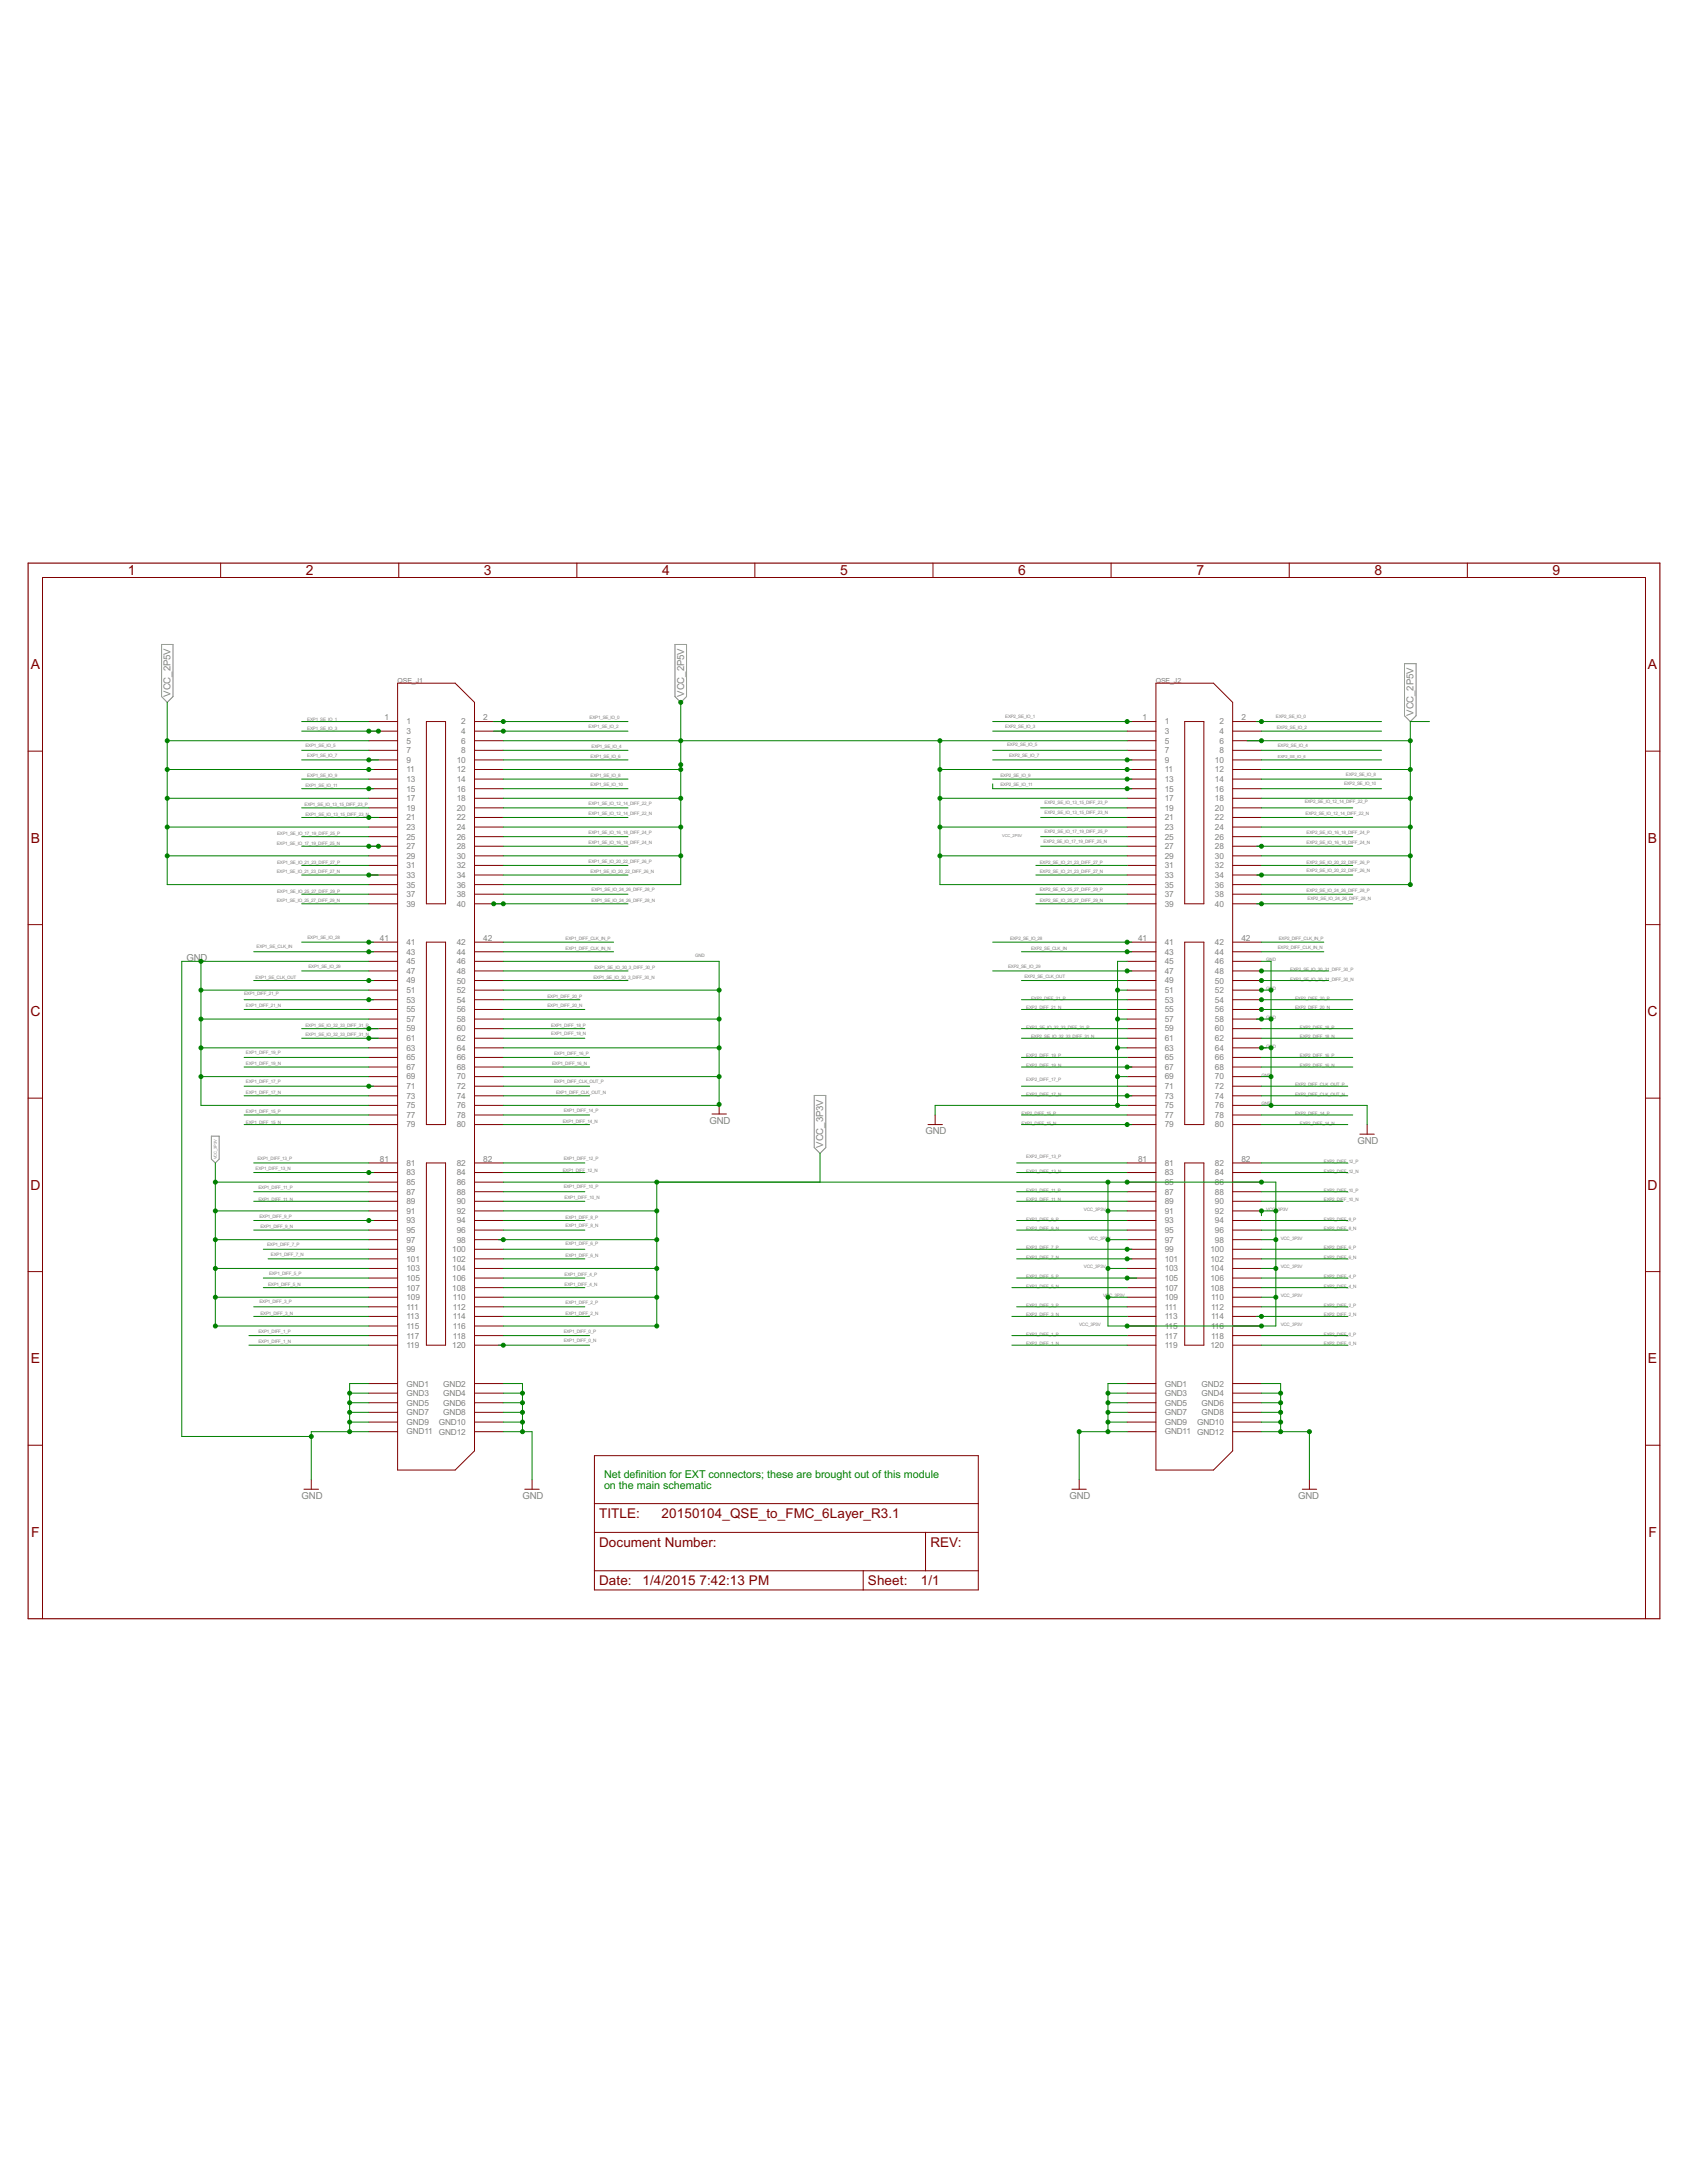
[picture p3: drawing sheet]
<svg xmlns="http://www.w3.org/2000/svg" width="216mm" height="279mm" viewBox="0 0 216 279" stroke-linecap="round" stroke-linejoin="round" font-family="sans-serif">
<defs><g id="words">
<g font-size="2" fill="#800000">
<text x="16.4" y="73.6">1</text>
<text x="39.1" y="73.6">2</text>
<text x="61.9" y="73.6">3</text>
<text x="84.7" y="73.6">4</text>
<text x="107.5" y="73.6">5</text>
<text x="130.3" y="73.6">6</text>
<text x="153.1" y="73.6">7</text>
<text x="175.9" y="73.6">8</text>
<text x="198.7" y="73.6">9</text>
<text x="3.9" y="85.7">A</text>
<text x="210.9" y="85.7">A</text>
<text x="3.9" y="107.9">B</text>
<text x="210.9" y="107.9">B</text>
<text x="3.9" y="130.1">C</text>
<text x="210.9" y="130.1">C</text>
<text x="3.9" y="152.3">D</text>
<text x="210.9" y="152.3">D</text>
<text x="3.9" y="174.5">E</text>
<text x="210.9" y="174.5">E</text>
<text x="4" y="196.7">F</text>
<text x="211" y="196.7">F</text>
</g>
<g font-size="1.9" fill="#800000">
<text x="76.7" y="194.3">TITLE:</text>
<text x="76.7" y="198">Document Number:</text>
<text x="84.7" y="194.3">20150104_QSE_to_FMC_6Layer_R3.1</text>
<text x="119.1" y="198">REV:</text>
<text x="76.7" y="202.9">Date:</text>
<text x="82.2" y="202.9">1/4/2015</text>
<text x="89.5" y="202.9">7:42:13 PM</text>
<text x="111.1" y="202.9">Sheet:</text>
<text x="117.8" y="202.9">1/1</text>
</g>
<g font-size="1.5" fill="#008000">
<text x="77.3" y="189.1">Net definition for EXT connectors; these are brought out of this module</text>
<text x="77.3" y="190.6">on the main schematic</text>
</g>
<g font-size="1.4" fill="#808080">
<text x="21.8" y="89.2" transform="rotate(-90 21.8 89.2)">VCC_2P5V</text>
<text x="87.6" y="89.2" transform="rotate(-90 87.6 89.2)">VCC_2P5V</text>
<text x="180.9" y="91.6" transform="rotate(-90 180.9 91.6)">VCC_2P5V</text>
<text x="23.9" y="123.1">GND</text>
<text x="90.8" y="143.8">GND</text>
<text x="105.4" y="146.9" transform="rotate(-90 105.4 146.9)">VCC_3P3V</text>
<text x="118.4" y="145.2">GND</text>
<text x="173.7" y="146.4">GND</text>
<text x="38.6" y="191.8">GND</text>
<text x="66.9" y="191.8">GND</text>
<text x="136.9" y="191.8">GND</text>
<text x="166.1" y="191.8">GND</text>
</g>
<g font-size="1.2" fill="#808080">
<text x="49.2" y="92.2">1</text>
<text x="52" y="92.7">1</text>
<text x="52" y="93.9">3</text>
<text x="52" y="95.2">5</text>
<text x="59" y="92.7">2</text>
<text x="59" y="93.9">4</text>
<text x="59" y="95.2">6</text>
<text x="61.8" y="92.2">2</text>
<text x="146.2" y="92.2">1</text>
<text x="149.1" y="92.7">1</text>
<text x="149.1" y="93.9">3</text>
<text x="149.1" y="95.2">5</text>
<text x="156.1" y="92.7">2</text>
<text x="156.1" y="93.9">4</text>
<text x="156.1" y="95.2">6</text>
<text x="158.9" y="92.2">2</text>
<text x="52" y="96.4">7</text>
<text x="52" y="97.6">9</text>
<text x="52" y="98.9">11</text>
<text x="52" y="100.1">13</text>
<text x="52" y="101.3">15</text>
<text x="58.4" y="97.6">10</text>
<text x="58.4" y="98.9">12</text>
<text x="58.4" y="100.1">14</text>
<text x="58.4" y="101.3">16</text>
<text x="59" y="96.4">8</text>
<text x="149.1" y="96.4">7</text>
<text x="149.1" y="97.6">9</text>
<text x="149.1" y="98.9">11</text>
<text x="149.1" y="100.1">13</text>
<text x="149.1" y="101.3">15</text>
<text x="155.5" y="97.6">10</text>
<text x="155.5" y="98.9">12</text>
<text x="155.5" y="100.1">14</text>
<text x="155.5" y="101.3">16</text>
<text x="156.1" y="96.4">8</text>
<text x="52" y="102.5">17</text>
<text x="52" y="103.8">19</text>
<text x="52" y="105">21</text>
<text x="52" y="106.2">23</text>
<text x="52" y="107.5">25</text>
<text x="58.4" y="102.5">18</text>
<text x="58.4" y="103.8">20</text>
<text x="58.4" y="105">22</text>
<text x="58.4" y="106.2">24</text>
<text x="58.4" y="107.5">26</text>
<text x="149.1" y="102.5">17</text>
<text x="149.1" y="103.8">19</text>
<text x="149.1" y="105">21</text>
<text x="149.1" y="106.2">23</text>
<text x="149.1" y="107.5">25</text>
<text x="155.5" y="102.5">18</text>
<text x="155.5" y="103.8">20</text>
<text x="155.5" y="105">22</text>
<text x="155.5" y="106.2">24</text>
<text x="155.5" y="107.5">26</text>
<text x="52" y="108.7">27</text>
<text x="52" y="109.9">29</text>
<text x="52" y="111.1">31</text>
<text x="52" y="112.4">33</text>
<text x="52" y="113.6">35</text>
<text x="58.4" y="108.7">28</text>
<text x="58.4" y="109.9">30</text>
<text x="58.4" y="111.1">32</text>
<text x="58.4" y="112.4">34</text>
<text x="58.4" y="113.6">36</text>
<text x="149.1" y="108.7">27</text>
<text x="149.1" y="109.9">29</text>
<text x="149.1" y="111.1">31</text>
<text x="149.1" y="112.4">33</text>
<text x="149.1" y="113.6">35</text>
<text x="155.5" y="108.7">28</text>
<text x="155.5" y="109.9">30</text>
<text x="155.5" y="111.1">32</text>
<text x="155.5" y="112.4">34</text>
<text x="155.5" y="113.6">36</text>
<text x="52" y="114.8">37</text>
<text x="52" y="116">39</text>
<text x="58.4" y="114.8">38</text>
<text x="58.4" y="116.1">40</text>
<text x="149.1" y="114.8">37</text>
<text x="149.1" y="116">39</text>
<text x="155.5" y="114.8">38</text>
<text x="155.5" y="116.1">40</text>
<text x="48.6" y="120.4">41</text>
<text x="52" y="121">41</text>
<text x="52" y="122.2">43</text>
<text x="52" y="123.4">45</text>
<text x="52" y="124.6">47</text>
<text x="52" y="125.9">49</text>
<text x="58.4" y="121">42</text>
<text x="58.4" y="122.2">44</text>
<text x="58.4" y="123.4">46</text>
<text x="58.4" y="124.7">48</text>
<text x="58.4" y="125.9">50</text>
<text x="61.8" y="120.4">42</text>
<text x="145.7" y="120.4">41</text>
<text x="149.1" y="121">41</text>
<text x="149.1" y="122.2">43</text>
<text x="149.1" y="123.4">45</text>
<text x="149.1" y="124.6">47</text>
<text x="149.1" y="125.9">49</text>
<text x="155.5" y="121">42</text>
<text x="155.5" y="122.2">44</text>
<text x="155.5" y="123.4">46</text>
<text x="155.5" y="124.7">48</text>
<text x="155.5" y="125.9">50</text>
<text x="158.9" y="120.4">42</text>
<text x="52" y="127.1">51</text>
<text x="52" y="128.3">53</text>
<text x="52" y="129.6">55</text>
<text x="52" y="130.8">57</text>
<text x="58.4" y="127.1">52</text>
<text x="58.4" y="128.3">54</text>
<text x="58.4" y="129.6">56</text>
<text x="58.4" y="130.8">58</text>
<text x="149.1" y="127.1">51</text>
<text x="149.1" y="128.3">53</text>
<text x="149.1" y="129.6">55</text>
<text x="149.1" y="130.8">57</text>
<text x="155.5" y="127.1">52</text>
<text x="155.5" y="128.3">54</text>
<text x="155.5" y="129.6">56</text>
<text x="155.5" y="130.8">58</text>
<text x="52" y="132">59</text>
<text x="52" y="133.2">61</text>
<text x="52" y="134.5">63</text>
<text x="52" y="135.7">65</text>
<text x="52" y="136.9">67</text>
<text x="58.4" y="132">60</text>
<text x="58.4" y="133.2">62</text>
<text x="58.4" y="134.5">64</text>
<text x="58.4" y="135.7">66</text>
<text x="58.4" y="136.9">68</text>
<text x="149.1" y="132">59</text>
<text x="149.1" y="133.2">61</text>
<text x="149.1" y="134.5">63</text>
<text x="149.1" y="135.7">65</text>
<text x="149.1" y="136.9">67</text>
<text x="155.5" y="132">60</text>
<text x="155.5" y="133.2">62</text>
<text x="155.5" y="134.5">64</text>
<text x="155.5" y="135.7">66</text>
<text x="155.5" y="136.9">68</text>
<text x="52" y="138.2">69</text>
<text x="52" y="139.4">71</text>
<text x="52" y="140.6">73</text>
<text x="52" y="141.8">75</text>
<text x="52" y="143.1">77</text>
<text x="58.4" y="138.2">70</text>
<text x="58.4" y="139.4">72</text>
<text x="58.4" y="140.6">74</text>
<text x="58.4" y="141.8">76</text>
<text x="58.4" y="143.1">78</text>
<text x="149.1" y="138.2">69</text>
<text x="149.1" y="139.4">71</text>
<text x="149.1" y="140.6">73</text>
<text x="149.1" y="141.8">75</text>
<text x="149.1" y="143.1">77</text>
<text x="155.5" y="138.2">70</text>
<text x="155.5" y="139.4">72</text>
<text x="155.5" y="140.6">74</text>
<text x="155.5" y="141.8">76</text>
<text x="155.5" y="143.1">78</text>
<text x="48.6" y="148.7">81</text>
<text x="52" y="144.3">79</text>
<text x="52" y="149.2">81</text>
<text x="58.4" y="144.3">80</text>
<text x="58.4" y="149.2">82</text>
<text x="61.8" y="148.7">82</text>
<text x="145.7" y="148.7">81</text>
<text x="149.1" y="144.3">79</text>
<text x="149.1" y="149.2">81</text>
<text x="155.5" y="144.3">80</text>
<text x="155.5" y="149.2">82</text>
<text x="158.9" y="148.7">82</text>
<text x="52" y="150.4">83</text>
<text x="52" y="151.7">85</text>
<text x="52" y="152.9">87</text>
<text x="52" y="154.1">89</text>
<text x="52" y="155.4">91</text>
<text x="58.4" y="150.4">84</text>
<text x="58.4" y="151.7">86</text>
<text x="58.4" y="152.9">88</text>
<text x="58.4" y="154.1">90</text>
<text x="58.4" y="155.4">92</text>
<text x="149.1" y="150.4">83</text>
<text x="149.1" y="151.7">85</text>
<text x="149.1" y="152.9">87</text>
<text x="149.1" y="154.1">89</text>
<text x="149.1" y="155.4">91</text>
<text x="155.5" y="150.4">84</text>
<text x="155.5" y="151.7">86</text>
<text x="155.5" y="152.9">88</text>
<text x="155.5" y="154.1">90</text>
<text x="155.5" y="155.4">92</text>
<text x="52" y="156.6">93</text>
<text x="52" y="157.8">95</text>
<text x="52" y="159">97</text>
<text x="52" y="160.3">99</text>
<text x="52" y="161.5">101</text>
<text x="57.9" y="160.3">100</text>
<text x="57.9" y="161.5">102</text>
<text x="58.4" y="156.6">94</text>
<text x="58.4" y="157.8">96</text>
<text x="58.4" y="159">98</text>
<text x="149.1" y="156.6">93</text>
<text x="149.1" y="157.8">95</text>
<text x="149.1" y="159">97</text>
<text x="149.1" y="160.3">99</text>
<text x="149.1" y="161.5">101</text>
<text x="154.9" y="160.3">100</text>
<text x="154.9" y="161.5">102</text>
<text x="155.5" y="156.6">94</text>
<text x="155.5" y="157.8">96</text>
<text x="155.5" y="159">98</text>
<text x="52" y="162.7">103</text>
<text x="52" y="163.9">105</text>
<text x="52" y="165.2">107</text>
<text x="52" y="166.4">109</text>
<text x="52" y="167.6">111</text>
<text x="57.9" y="162.7">104</text>
<text x="57.9" y="164">106</text>
<text x="57.9" y="165.2">108</text>
<text x="58" y="166.4">110</text>
<text x="58" y="167.6">112</text>
<text x="149.1" y="162.7">103</text>
<text x="149.1" y="163.9">105</text>
<text x="149.1" y="165.2">107</text>
<text x="149.1" y="166.4">109</text>
<text x="149.1" y="167.6">111</text>
<text x="154.9" y="162.7">104</text>
<text x="154.9" y="164">106</text>
<text x="154.9" y="165.2">108</text>
<text x="155" y="166.4">110</text>
<text x="155" y="167.6">112</text>
<text x="52" y="168.9">113</text>
<text x="52" y="170.1">115</text>
<text x="52" y="171.3">117</text>
<text x="52" y="172.5">119</text>
<text x="57.9" y="172.5">120</text>
<text x="58" y="168.9">114</text>
<text x="58" y="170.1">116</text>
<text x="58" y="171.3">118</text>
<text x="149.1" y="168.9">113</text>
<text x="149.1" y="170.1">115</text>
<text x="149.1" y="171.3">117</text>
<text x="149.1" y="172.5">119</text>
<text x="154.9" y="172.5">120</text>
<text x="155" y="168.9">114</text>
<text x="155" y="170.1">116</text>
<text x="155" y="171.3">118</text>
<text x="52" y="177.5">GND1</text>
<text x="52" y="178.7">GND3</text>
<text x="52" y="179.9">GND5</text>
<text x="56.7" y="177.5">GND2</text>
<text x="56.7" y="178.7">GND4</text>
<text x="56.7" y="179.9">GND6</text>
<text x="149.1" y="177.5">GND1</text>
<text x="149.1" y="178.7">GND3</text>
<text x="149.1" y="179.9">GND5</text>
<text x="153.8" y="177.5">GND2</text>
<text x="153.8" y="178.7">GND4</text>
<text x="153.8" y="179.9">GND6</text>
<text x="52" y="181.1">GND7</text>
<text x="52" y="182.4">GND9</text>
<text x="52" y="183.6">GND11 GND12</text>
<text x="56.2" y="182.4">GND10</text>
<text x="56.7" y="181.1">GND8</text>
<text x="149.1" y="181.1">GND7</text>
<text x="149.1" y="182.4">GND9</text>
<text x="149.1" y="183.6">GND11 GND12</text>
<text x="153.2" y="182.4">GND10</text>
<text x="153.8" y="181.1">GND8</text>
</g>
<g font-size="1" fill="#808080">
<text x="50.9" y="87.4">QSE_J1</text>
<text x="147.9" y="87.4">QSE_J2</text>
</g>
<g font-size=".7" fill="#808080">
<text x="39.1" y="95.7">EXP1_SE_IO_5</text>
<text x="39.3" y="93.5">EXP1_SE_IO_3</text>
<text x="39.3" y="92.3">EXP1_SE_IO_1</text>
<text x="75.3" y="93.2">EXP1_SE_IO_2</text>
<text x="75.5" y="92">EXP1_SE_IO_0</text>
<text x="75.7" y="95.8">EXP1_SE_IO_4</text>
<text x="128.6" y="91.9">EXP2_SE_IO_1</text>
<text x="128.6" y="93.2">EXP2_SE_IO_3</text>
<text x="128.9" y="95.5">EXP2_SE_IO_5</text>
<text x="163.3" y="91.9">EXP2_SE_IO_0</text>
<text x="163.4" y="93.3">EXP2_SE_IO_2</text>
<text x="163.5" y="95.7">EXP2_SE_IO_4</text>
<text x="39.1" y="100.7">EXP1_SE_IO_11</text>
<text x="39.3" y="96.9">EXP1_SE_IO_7</text>
<text x="39.3" y="99.5">EXP1_SE_IO_9</text>
<text x="75.6" y="97">EXP1_SE_IO_6</text>
<text x="75.6" y="99.5">EXP1_SE_IO_8</text>
<text x="75.6" y="100.6">EXP1_SE_IO_10</text>
<text x="128" y="99.5">EXP2_SE_IO_9</text>
<text x="128" y="100.6">EXP2_SE_IO_11</text>
<text x="129.1" y="96.9">EXP2_SE_IO_7</text>
<text x="172" y="100.5">EXP2_SE_IO_10</text>
<text x="172.3" y="99.3">EXP2_SE_IO_8</text>
<text x="35.5" y="106.9">EXP1_SE_IO_17_19_DIFF_25_P</text>
<text x="39" y="103.2">EXP1_SE_IO_13_15_DIFF_23_P</text>
<text x="39.1" y="104.4">EXP1_SE_IO_13_15_DIFF_23_N</text>
<text x="75.3" y="103">EXP1_SE_IO_12_14_DIFF_22_P</text>
<text x="75.3" y="104.3">EXP1_SE_IO_12_14_DIFF_22_N</text>
<text x="75.3" y="106.7">EXP1_SE_IO_16_18_DIFF_24_P</text>
<text x="133.6" y="107.9">EXP2_SE_IO_17_19_DIFF_25_N</text>
<text x="133.7" y="102.9">EXP2_SE_IO_13_15_DIFF_23_P</text>
<text x="133.7" y="104.1">EXP2_SE_IO_13_15_DIFF_23_N</text>
<text x="133.7" y="106.6">EXP2_SE_IO_17_19_DIFF_25_P</text>
<text x="167" y="102.8">EXP2_SE_IO_12_14_DIFF_22_P</text>
<text x="167.1" y="104.3">EXP2_SE_IO_12_14_DIFF_22_N</text>
<text x="167.2" y="106.7">EXP2_SE_IO_16_18_DIFF_24_P</text>
<text x="35.4" y="108.1">EXP1_SE_IO_17_19_DIFF_25_N</text>
<text x="35.4" y="111.8">EXP1_SE_IO_21_23_DIFF_27_N</text>
<text x="35.5" y="110.6">EXP1_SE_IO_21_23_DIFF_27_P</text>
<text x="75.3" y="108.1">EXP1_SE_IO_16_18_DIFF_24_N</text>
<text x="75.3" y="110.4">EXP1_SE_IO_20_22_DIFF_26_P</text>
<text x="75.6" y="111.8">EXP1_SE_IO_20_22_DIFF_26_N</text>
<text x="133.1" y="110.5">EXP2_SE_IO_21_23_DIFF_27_P</text>
<text x="133.1" y="111.8">EXP2_SE_IO_21_23_DIFF_27_N</text>
<text x="167.2" y="108.1">EXP2_SE_IO_16_18_DIFF_24_N</text>
<text x="167.2" y="110.5">EXP2_SE_IO_20_22_DIFF_26_P</text>
<text x="167.2" y="111.6">EXP2_SE_IO_20_22_DIFF_26_N</text>
<text x="35.4" y="115.5">EXP1_SE_IO_25_27_DIFF_29_N</text>
<text x="35.5" y="114.2">EXP1_SE_IO_25_27_DIFF_29_P</text>
<text x="75.7" y="114.1">EXP1_SE_IO_24_26_DIFF_28_P</text>
<text x="75.7" y="115.4">EXP1_SE_IO_24_26_DIFF_28_N</text>
<text x="133.1" y="114.1">EXP2_SE_IO_25_27_DIFF_29_P</text>
<text x="133.1" y="115.4">EXP2_SE_IO_25_27_DIFF_29_N</text>
<text x="167.2" y="114.2">EXP2_SE_IO_24_26_DIFF_28_P</text>
<text x="167.3" y="115.2">EXP2_SE_IO_24_26_DIFF_28_N</text>
<text x="32.7" y="125.3">EXP1_SE_CLK_OUT</text>
<text x="32.8" y="121.3">EXP1_SE_CLK_IN</text>
<text x="39.3" y="120.2">EXP1_SE_IO_28</text>
<text x="39.5" y="123.9">EXP1_SE_IO_29</text>
<text x="72.4" y="120.3">EXP1_DIFF_CLK_IN_P</text>
<text x="72.4" y="121.6">EXP1_DIFF_CLK_IN_N</text>
<text x="75.9" y="125.3">EXP1_SE_IO_30_3_DIFF_30_N</text>
<text x="76.1" y="124">EXP1_SE_IO_30_3_DIFF_30_P</text>
<text x="89" y="122.4">GND</text>
<text x="129" y="123.9">EXP2_SE_IO_29</text>
<text x="129.3" y="120.3">EXP2_SE_IO_28</text>
<text x="131.1" y="125.1">EXP2_SE_CLK_OUT</text>
<text x="132" y="121.6">EXP2_SE_CLK_IN</text>
<text x="162.1" y="123.1">GND</text>
<text x="163.5" y="121.5">EXP2_DIFF_CLK_IN_N</text>
<text x="163.7" y="120.3">EXP2_DIFF_CLK_IN_P</text>
<text x="165.1" y="124.3">EXP2_SE_IO_30_31_DIFF_30_P</text>
<text x="165.1" y="125.5">EXP2_SE_IO_30_31_DIFF_30_N</text>
<text x="31.2" y="127.3">EXP1_DIFF_21_P</text>
<text x="31.5" y="128.8">EXP1_DIFF_21_N</text>
<text x="39.1" y="131.4">EXP1_SE_IO_32_33_DIFF_31_P</text>
<text x="70.1" y="128.9">EXP1_DIFF_20_N</text>
<text x="70.1" y="127.7">EXP1_DIFF_20_P</text>
<text x="70.5" y="131.4">EXP1_DIFF_18_P</text>
<text x="131.3" y="129.2">EXP2_DIFF_21_N</text>
<text x="131.3" y="131.6">EXP2_SE_IO_32_33_DIFF_31_P</text>
<text x="132" y="128">EXP2_DIFF_21_P</text>
<text x="162.1" y="126.7">GND</text>
<text x="162.1" y="130.4">GND</text>
<text x="165.7" y="128">EXP2_DIFF_20_P</text>
<text x="165.7" y="129.2">EXP2_DIFF_20_N</text>
<text x="166.4" y="131.6">EXP2_DIFF_18_P</text>
<text x="31.5" y="135">EXP1_DIFF_19_P</text>
<text x="31.5" y="136.3">EXP1_DIFF_19_N</text>
<text x="39.1" y="132.6">EXP1_SE_IO_32_33_DIFF_31_N</text>
<text x="70.5" y="132.5">EXP1_DIFF_18_N</text>
<text x="70.7" y="136.3">EXP1_DIFF_16_N</text>
<text x="70.9" y="135.1">EXP1_DIFF_16_P</text>
<text x="131.3" y="135.3">EXP2_DIFF_19_P</text>
<text x="131.3" y="136.6">EXP2_DIFF_19_N</text>
<text x="132" y="132.9">EXP2_SE_IO_32_33_DIFF_31_N</text>
<text x="161.4" y="137.8">GND</text>
<text x="162.1" y="134.1">GND</text>
<text x="166.4" y="132.9">EXP2_DIFF_18_N</text>
<text x="166.4" y="135.3">EXP2_DIFF_16_P</text>
<text x="166.4" y="136.6">EXP2_DIFF_16_N</text>
<text x="31.5" y="138.6">EXP1_DIFF_17_P</text>
<text x="31.5" y="140">EXP1_DIFF_17_N</text>
<text x="31.5" y="142.5">EXP1_DIFF_15_P</text>
<text x="31.5" y="143.8">EXP1_DIFF_15_N</text>
<text x="70.9" y="138.6">EXP1_DIFF_CLK_OUT_P</text>
<text x="71.2" y="140">EXP1_DIFF_CLK_OUT_N</text>
<text x="72" y="143.7">EXP1_DIFF_14_N</text>
<text x="72.1" y="142.3">EXP1_DIFF_14_P</text>
<text x="130.7" y="142.7">EXP2_DIFF_15_P</text>
<text x="130.7" y="143.9">EXP2_DIFF_15_N</text>
<text x="131.3" y="138.4">EXP2_DIFF_17_P</text>
<text x="131.3" y="140.2">EXP2_DIFF_17_N</text>
<text x="161.4" y="141.5">GND</text>
<text x="165.7" y="139">EXP2_DIFF_CLK_OUT_P</text>
<text x="165.7" y="140.2">EXP2_DIFF_CLK_OUT_N</text>
<text x="165.7" y="142.7">EXP2_DIFF_14_P</text>
<text x="166.4" y="143.9">EXP2_DIFF_14_N</text>
<text x="32.7" y="149.7">EXP1_DIFF_13_N</text>
<text x="33" y="148.5">EXP1_DIFF_13_P</text>
<text x="72" y="149.9">EXP1_DIFF_12_N</text>
<text x="72.1" y="148.5">EXP1_DIFF_12_P</text>
<text x="131.3" y="148.2">EXP2_DIFF_13_P</text>
<text x="169.4" y="148.8">EXP2_DIFF_12_P</text>
<text x="33.1" y="152.2">EXP1_DIFF_11_P</text>
<text x="33.1" y="153.8">EXP1_DIFF_11_N</text>
<text x="33.2" y="155.8">EXP1_DIFF_9_P</text>
<text x="72.1" y="152">EXP1_DIFF_10_P</text>
<text x="72.3" y="153.5">EXP1_DIFF_10_N</text>
<text x="72.4" y="156">EXP1_DIFF_8_P</text>
<text x="131.3" y="150.1">EXP2_DIFF_13_N</text>
<text x="131.3" y="152.5">EXP2_DIFF_11_P</text>
<text x="131.3" y="153.8">EXP2_DIFF_11_N</text>
<text x="138.7" y="155">VCC_3P3V</text>
<text x="162.1" y="155">VCC_3P3V</text>
<text x="169.4" y="150.1">EXP2_DIFF_12_N</text>
<text x="169.4" y="152.5">EXP2_DIFF_10_P</text>
<text x="169.4" y="153.8">EXP2_DIFF_10_N</text>
<text x="33.3" y="157.2">EXP1_DIFF_9_N</text>
<text x="34.2" y="159.5">EXP1_DIFF_7_P</text>
<text x="34.7" y="160.8">EXP1_DIFF_7_N</text>
<text x="72.4" y="160.9">EXP1_DIFF_6_N</text>
<text x="72.4" y="159.4">EXP1_DIFF_6_P</text>
<text x="72.4" y="157.1">EXP1_DIFF_8_N</text>
<text x="131.3" y="156.2">EXP2_DIFF_9_P</text>
<text x="131.3" y="157.4">EXP2_DIFF_9_N</text>
<text x="131.3" y="159.9">EXP2_DIFF_7_P</text>
<text x="131.3" y="161.1">EXP2_DIFF_7_N</text>
<text x="139.3" y="158.7">VCC_3P3V</text>
<text x="163.9" y="158.7">VCC_3P3V</text>
<text x="169.4" y="156.2">EXP2_DIFF_8_P</text>
<text x="169.4" y="157.4">EXP2_DIFF_8_N</text>
<text x="169.4" y="159.9">EXP2_DIFF_6_P</text>
<text x="169.4" y="161.1">EXP2_DIFF_6_N</text>
<text x="33.2" y="166.8">EXP1_DIFF_3_P</text>
<text x="34.3" y="164.6">EXP1_DIFF_5_N</text>
<text x="34.4" y="163.2">EXP1_DIFF_5_P</text>
<text x="72.3" y="164.6">EXP1_DIFF_4_N</text>
<text x="72.3" y="163.3">EXP1_DIFF_4_P</text>
<text x="72.4" y="166.9">EXP1_DIFF_2_P</text>
<text x="131.3" y="167.3">EXP2_DIFF_3_P</text>
<text x="131.3" y="164.8">EXP2_DIFF_5_N</text>
<text x="131.3" y="163.6">EXP2_DIFF_5_P</text>
<text x="138.7" y="162.4">VCC_3P3V</text>
<text x="141.2" y="166">VC</text>
<text x="141.9" y="166">C_3P3V</text>
<text x="163.9" y="162.4">VCC_3P3V</text>
<text x="163.9" y="166">VCC_3P3V</text>
<text x="169.4" y="163.6">EXP2_DIFF_4_P</text>
<text x="169.4" y="164.8">EXP2_DIFF_4_N</text>
<text x="169.4" y="167.3">EXP2_DIFF_2_P</text>
<text x="33.1" y="170.6">EXP1_DIFF_1_P</text>
<text x="33.1" y="171.9">EXP1_DIFF_1_N</text>
<text x="33.3" y="168.2">EXP1_DIFF_3_N</text>
<text x="72.1" y="170.6">EXP1_DIFF_0_P</text>
<text x="72.1" y="171.8">EXP1_DIFF_0_N</text>
<text x="72.4" y="168.2">EXP1_DIFF_2_N</text>
<text x="131.3" y="172.2">EXP2_DIFF_1_N</text>
<text x="131.3" y="170.9">EXP2_DIFF_1_P</text>
<text x="131.3" y="168.5">EXP2_DIFF_3_N</text>
<text x="138.1" y="169.7">VCC_3P3V</text>
<text x="163.9" y="169.7">VCC_3P3V</text>
<text x="169.4" y="168.5">EXP2_DIFF_2_N</text>
<text x="169.4" y="170.9">EXP2_DIFF_0_P</text>
<text x="169.4" y="172.2">EXP2_DIFF_0_N</text>
</g>
<g font-size=".6" fill="#808080">
<text x="163.5" y="97">EXP2_SE_IO_6</text>
<text x="128.3" y="107.1">VCC_2P5V</text>
<text x="27.7" y="148.4" transform="rotate(-90 27.7 148.4)">VCC_3P3V</text>
</g>
</g></defs>
<path d="M20.7 82.5h1.4v6.7l-.7 .7-.7-.7zM86.4 82.5h1.5v6.7l-.8 .7-.7-.7zM179.7 84.9h1.5v6.7l-.7 .8-.8-.8zM27.1 145.4h.9v3l-.4 .4-.5-.4zM104.2 140.2h1.5v6.7l-.8 .7-.7-.7z" fill="none" stroke="#808080" stroke-width=".13"/>
<g fill="none" stroke="#800000" stroke-width=".13">
<path d="M28.2 72.1v1.8M51 72.1v1.8M73.8 72.1v1.8M96.6 72.1v1.8M119.4 72.1v1.8M142.2 72.1v1.8M165 72.1v1.8M187.8 72.1v1.8M3.6 96.1h1.8M47.2 92.4h3.7M47.2 93.6h3.7M47.2 94.8h3.7"/>
<path d="M47.2 96h3.7M47.2 97.3h3.7M47.2 98.5h3.7M47.2 99.7h3.7M50.9 87.4h7.4l2.4 2.5v95.8l-2.4 2.5h-7.4zM54.6 92.4h2.4v23.3h-2.4zM60.7 92.4h3.7M60.7 93.6h3.7M60.7 94.8h3.7M60.7 96h3.7M60.7 97.3h3.7M60.7 98.5h3.7"/>
<path d="M60.7 99.7h3.7M144.3 92.4h3.6M144.3 93.6h3.6M144.3 94.8h3.6M144.3 96h3.6M144.3 97.3h3.6M144.3 98.5h3.6M144.3 99.7h3.6M147.9 87.4h7.4l2.5 2.5v95.8l-2.5 2.5h-7.4zM151.6 92.4h2.5v23.3h-2.5zM157.8 92.4h3.6M157.8 93.6h3.6"/>
<path d="M157.8 94.8h3.6M157.8 96h3.6M157.8 97.3h3.6M157.8 98.5h3.6M157.8 99.7h3.6M210.6 96.1h1.8M3.6 118.3h1.8M47.2 115.7h3.7M47.2 100.9h3.7M47.2 102.2h3.7M47.2 103.4h3.7M47.2 104.6h3.7"/>
<path d="M47.2 105.9h3.7M47.2 107.1h3.7M47.2 108.3h3.7M47.2 109.5h3.7M47.2 110.8h3.7M47.2 112h3.7M47.2 113.2h3.7M47.2 114.4h3.7M60.7 115.7h3.7M60.7 100.9h3.7M60.7 102.2h3.7M60.7 103.4h3.7"/>
<path d="M60.7 104.6h3.7M60.7 105.9h3.7M60.7 107.1h3.7M60.7 108.3h3.7M60.7 109.5h3.7M60.7 110.8h3.7M60.7 112h3.7M60.7 113.2h3.7M60.7 114.4h3.7M144.3 115.7h3.6M144.3 100.9h3.6M144.3 102.2h3.6"/>
<path d="M144.3 103.4h3.6M144.3 104.6h3.6M144.3 105.9h3.6M144.3 107.1h3.6M144.3 108.3h3.6M144.3 109.5h3.6M144.3 110.8h3.6M144.3 112h3.6M144.3 113.2h3.6M144.3 114.4h3.6M157.8 115.7h3.6M157.8 100.9h3.6"/>
<path d="M157.8 102.2h3.6M157.8 103.4h3.6M157.8 104.6h3.6M157.8 105.9h3.6M157.8 107.1h3.6M157.8 108.3h3.6M157.8 109.5h3.6M157.8 110.8h3.6M157.8 112h3.6M157.8 113.2h3.6M157.8 114.4h3.6M210.6 118.3h1.8"/>
<path d="M47.2 120.6h3.7M47.2 121.8h3.7M47.2 123h3.7M47.2 124.3h3.7M47.2 125.5h3.7M47.2 126.7h3.7M47.2 128h3.7M47.2 129.2h3.7M47.2 130.4h3.7M47.2 131.7h3.7M47.2 132.9h3.7M47.2 134.1h3.7"/>
<path d="M47.2 135.3h3.7M47.2 136.6h3.7M47.2 137.8h3.7M47.2 139h3.7M54.6 120.6h2.4v23.3h-2.4zM60.7 120.6h3.7M60.7 121.8h3.7M60.7 123h3.7M60.7 124.3h3.7M60.7 125.5h3.7M60.7 126.7h3.7M60.7 128h3.7"/>
<path d="M60.7 129.2h3.7M60.7 130.4h3.7M60.7 131.7h3.7M60.7 132.9h3.7M60.7 134.1h3.7M60.7 135.3h3.7M60.7 136.6h3.7M60.7 137.8h3.7M60.7 139h3.7M144.3 120.6h3.6M144.3 121.8h3.6M144.3 123h3.6"/>
<path d="M144.3 124.3h3.6M144.3 125.5h3.6M144.3 126.7h3.6M144.3 128h3.6M144.3 129.2h3.6M144.3 130.4h3.6M144.3 131.7h3.6M144.3 132.9h3.6M144.3 134.1h3.6M144.3 135.3h3.6M144.3 136.6h3.6M144.3 137.8h3.6"/>
<path d="M144.3 139h3.6M151.6 120.6h2.5v23.3h-2.5zM157.8 120.6h3.6M157.8 121.8h3.6M157.8 123h3.6M157.8 124.3h3.6M157.8 125.5h3.6M157.8 126.7h3.6M157.8 128h3.6M157.8 129.2h3.6M157.8 130.4h3.6M157.8 131.7h3.6"/>
<path d="M157.8 132.9h3.6M157.8 134.1h3.6M157.8 135.3h3.6M157.8 136.6h3.6M157.8 137.8h3.6M157.8 139h3.6M3.6 140.5h1.8M47.2 143.9h3.7M47.2 148.8h3.7M47.2 140.3h3.7M47.2 141.5h3.7M47.2 142.7h3.7"/>
<path d="M47.2 150.1h3.7M47.2 151.3h3.7M47.2 152.5h3.7M47.2 153.8h3.7M47.2 155h3.7M47.2 156.2h3.7M47.2 157.4h3.7M47.2 158.7h3.7M47.2 159.9h3.7M54.6 148.8h2.4v23.4h-2.4zM60.7 143.9h3.7M60.7 148.8h3.7"/>
<path d="M60.7 140.3h3.7M60.7 141.5h3.7M60.7 142.7h3.7M60.7 150.1h3.7M60.7 151.3h3.7M60.7 152.5h3.7M60.7 153.8h3.7M60.7 155h3.7M60.7 156.2h3.7M60.7 157.4h3.7M60.7 158.7h3.7M60.7 159.9h3.7"/>
<path d="M91.1 142.6h1.9M92 141.4v1.2M118.8 143.9h1.8M119.7 142.7v1.2M144.3 143.9h3.6M144.3 148.8h3.6M144.3 140.3h3.6M144.3 141.5h3.6M144.3 142.7h3.6M144.3 150.1h3.6M144.3 151.3h3.6M144.3 152.5h3.6"/>
<path d="M144.3 153.8h3.6M144.3 155h3.6M144.3 156.2h3.6M144.3 157.4h3.6M144.3 158.7h3.6M144.3 159.9h3.6M151.6 148.8h2.5v23.4h-2.5zM157.8 143.9h3.6M157.8 148.8h3.6M157.8 140.3h3.6M157.8 141.5h3.6M157.8 142.7h3.6"/>
<path d="M157.8 150.1h3.6M157.8 151.3h3.6M157.8 152.5h3.6M157.8 153.8h3.6M157.8 155h3.6M157.8 156.2h3.6M157.8 157.4h3.6M157.8 158.7h3.6M157.8 159.9h3.6M174 145.2h1.9M175 143.9v1.3M210.6 140.5h1.8"/>
<path d="M3.6 162.8h1.8M47.2 172.2h3.7M47.2 161.1h3.7M47.2 162.3h3.7M47.2 163.6h3.7M47.2 164.8h3.7M47.2 166h3.7M47.2 167.3h3.7M47.2 168.5h3.7M47.2 169.7h3.7M47.2 170.9h3.7M47.2 177.1h3.7"/>
<path d="M47.2 178.3h3.7M47.2 179.5h3.7M60.7 172.2h3.7M60.7 161.1h3.7M60.7 162.3h3.7M60.7 163.6h3.7M60.7 164.8h3.7M60.7 166h3.7M60.7 167.3h3.7M60.7 168.5h3.7M60.7 169.7h3.7M60.7 170.9h3.7"/>
<path d="M60.7 177.1h3.7M60.7 178.3h3.7M60.7 179.5h3.7M144.3 172.2h3.6M144.3 161.1h3.6M144.3 162.3h3.6M144.3 163.6h3.6M144.3 164.8h3.6M144.3 166h3.6M144.3 167.3h3.6M144.3 168.5h3.6M144.3 169.7h3.6"/>
<path d="M144.3 170.9h3.6M144.3 177.1h3.6M144.3 178.3h3.6M144.3 179.5h3.6M157.8 172.2h3.6M157.8 161.1h3.6M157.8 162.3h3.6M157.8 163.6h3.6M157.8 164.8h3.6M157.8 166h3.6M157.8 167.3h3.6M157.8 168.5h3.6"/>
<path d="M157.8 169.7h3.6M157.8 170.9h3.6M157.8 177.1h3.6M157.8 178.3h3.6M157.8 179.5h3.6M210.6 162.8h1.8M3.6 185h1.8M38.9 190.6h1.9M39.8 189.4v1.2M47.2 180.8h3.7M47.2 182h3.7M47.2 183.2h3.7"/>
<path d="M60.7 180.8h3.7M60.7 182h3.7M60.7 183.2h3.7M67.2 190.6h1.8M68.1 189.4v1.2M76.1 186.3h49.1v17.2h-49.1zM76.1 196.1h49.1M76.1 192.4h49.1M118.4 196.1v4.9M137.2 190.6h1.8M138.1 189.4v1.2M144.3 180.8h3.6"/>
<path d="M144.3 182h3.6M144.3 183.2h3.6M157.8 180.8h3.6M157.8 182h3.6M157.8 183.2h3.6M166.7 190.6h1.8M167.6 189.4v1.2M210.6 185h1.8M5.4 207.2v-133.3h205.2v133.3M76.1 201h49.1M110.5 201v2.5"/>
</g>
<path d="M3.6 72.1h208.8v135.1h-208.8z" fill="none" stroke="#800000" stroke-width=".15"/>
<g fill="none" stroke="#008000" stroke-width=".13">
<path d="M21.4 94.8h25.8M21.4 98.5h26.4M21.4 89.9v23.3h25.8M38.6 92.4h8.6M38.6 93.6h9.8M38.6 96h8.6M38.6 97.3h9.8M38.6 99.7h8.6M63.2 92.4h17.2M63.2 93.6h17.2M64.4 96h16M64.4 97.3h16"/>
<path d="M64.4 99.7h16M64.4 94.8h79.9M64.4 98.5h22.7M87.1 89.9v23.3h-22.7M120.3 98.5h24.6M120.3 94.8v18.4h24M127 92.4h17.9M127 93.6h17.3M127 96h17.3M127 97.3h17.9M127 99.7h17.9M159.6 94.8h20.9"/>
<path d="M160.8 92.4h16M161.4 93.6h15.4M161.4 96h15.4M161.4 97.3h15.4M161.4 99.7h15.4M161.4 98.5h19.1M182.9 92.4h-2.4v20.8h-19.1M21.4 102.2h25.8M21.4 105.9h25.8M21.4 109.5h25.8M38.6 100.9h9.2M38.6 103.4h8.6"/>
<path d="M38.6 104.6h9.8M38.6 107.1h8.6M38.6 108.3h9.8M38.6 110.8h8.6M38.6 112h9.8M38.6 114.4h8.6M38.6 115.7h8.6M63.2 115.7h17.2M64.4 100.9h16M64.4 103.4h16M64.4 104.6h16M64.4 107.1h16"/>
<path d="M64.4 108.3h16M64.4 110.8h16M64.4 112h16M64.4 114.4h16M64.4 102.2h22.7M64.4 105.9h22.7M64.4 109.5h22.7M120.3 102.2h24M120.3 105.9h24M120.3 109.5h24M127 100.3v.6h17.9M132.6 110.8h11.7"/>
<path d="M132.6 112h11.7M132.6 114.4h11.7M132.6 115.7h11.7M133.2 103.4h11.1M133.2 104.6h11.1M133.2 107.1h11.1M133.2 108.3h11.1M160.8 108.3h12.3M160.8 112h12.3M160.8 115.7h12.3M161.4 100.9h15.4M161.4 103.4h11.7"/>
<path d="M161.4 104.6h11.7M161.4 107.1h11.7M161.4 110.8h11.7M161.4 114.4h11.7M161.4 102.2h19.1M161.4 105.9h19.1M161.4 109.5h19.1M25.7 126.7h21.5M25.7 123v18.5h21.5M25.7 130.4h21.5M25.7 134.1h21.5M25.7 137.8h21.5"/>
<path d="M31.2 128h16.6M31.2 129.2h16M31.2 135.3h16M31.2 136.6h16M31.2 139h16.6M32.5 125.5h15.3M32.5 121.8h15.3M38.6 124.3h8.6M38.6 131.7h9.8M38.6 132.9h9.8M38.6 120.6h9.2M47.2 123h-23.9v60.9h16.5"/>
<path d="M64.4 124.3h16M64.4 131.7h10.4M64.4 132.9h10.4M64.4 125.5h16M64.4 128h9.8M64.4 129.2h10.4M64.4 135.3h11.1M64.4 136.6h11.1M64.4 139h11.1M64.4 120.6h14.1M64.4 121.8h14.1M64.4 123h27.6v18.5h-27.6"/>
<path d="M64.4 126.7h27.6M64.4 130.4h27.6M64.4 134.1h27.6M64.4 137.8h27.6M127 124.3h17.9M127 120.6h17.9M130.7 131.7h13.6M130.7 132.9h13.6M130.7 125.5h13.6M130.7 128h13.6M130.7 129.2h13.6M130.7 135.3h13.6"/>
<path d="M130.7 136.6h14.2M130.7 139h13.6M130.7 121.8h14.2M143 126.7h1.3M143 130.4h1.3M143 134.1h1.3M143 137.8h1.3M144.3 123h-1.3v18.5M160.8 130.4h1.9M161.4 124.3h8.6M161.4 131.7h11.7M161.4 132.9h11.7"/>
<path d="M161.4 125.5h8.6M161.4 128h11.7M161.4 129.2h11.7M161.4 135.3h11.7M161.4 136.6h11.7M161.4 139h11.1M161.4 120.6h8M161.4 121.8h8M161.4 123h1.3v18.5M161.4 126.7h1.3M161.4 134.1h1.3M161.4 137.8h1.3"/>
<path d="M27.6 151.3h19.6M27.6 148.8v20.9h19.6M27.6 155h19.6M27.6 158.7h19.6M31.2 140.3h16M31.2 142.7h16M31.2 143.9h16M32.5 148.8h14.7M32.5 150.1h15.3M32.5 152.5h14.7M32.5 153.8h14.7M32.5 156.2h15.3"/>
<path d="M32.5 157.4h14.7M33.7 159.9h13.5M63.8 158.7h20.3M64.4 140.3h11.1M64.4 142.7h11.1M64.4 143.9h11.1M64.4 148.8h10.4M64.4 150.1h10.4M64.4 152.5h10.4M64.4 153.8h10.4M64.4 156.2h10.4M64.4 157.4h10.4"/>
<path d="M64.4 159.9h10.4M64.4 151.3h98.9v18.4h-21.5v-18.4M64.4 155h19.7M84.1 151.3v18.4h-19.7M104.9 147.6v3.7M130.1 148.8h14.2M130.1 150.1h14.2M130.1 152.5h14.2M130.1 153.8h14.2M130.1 156.2h14.2M130.1 157.4h14.2M130.1 159.9h14.8"/>
<path d="M130.7 140.3h14.2M130.7 142.7h13.6M130.7 143.9h14.2M141.8 155h2.5M141.8 158.7h2.5M144.3 141.5h-24.6v1.2M161.4 140.3h11.1M161.4 142.7h11.7M161.4 143.9h11.1M161.4 148.8h11.1M161.4 150.1h11.1M161.4 152.5h11.1"/>
<path d="M161.4 153.8h10.5M161.4 156.2h11.1M161.4 157.4h11.1M161.4 159.9h11.1M161.4 158.7h1.9M161.4 141.5h13.6v2.4M163.3 155h-1.9v.6M27.6 162.3h19.6M27.6 166h19.6M31.9 170.9h15.3M31.9 172.2h15.3M32.5 167.3h14.7"/>
<path d="M32.5 168.5h14.7M33.7 163.6h13.5M33.7 164.8h13.5M34.3 161.1h12.9M44.7 178.3h2.5M44.7 179.5h2.5M47.2 177.1h-2.5v6.1M63.8 172.2h11.7M64.4 161.1h10.4M64.4 163.6h10.4M64.4 164.8h10.4M64.4 167.3h10.4"/>
<path d="M64.4 168.5h11.1M64.4 170.9h11.1M64.4 162.3h19.7M64.4 166h19.7M64.4 177.1h2.5v6.1M64.4 178.3h2.5M64.4 179.5h2.5M129.5 164.8h14.8M129.5 168.5h14.8M129.5 170.9h14.8M129.5 172.2h14.8M130.1 161.1h14.8"/>
<path d="M130.1 163.6h15.4M130.1 167.3h14.2M141.8 162.3h2.5M141.8 166h2.5M141.8 178.3h2.5M141.8 179.5h2.5M144.3 177.1h-2.5v6.1M160.8 168.5h11.7M161.4 161.1h11.1M161.4 163.6h11.1M161.4 164.8h11.1M161.4 167.3h11.1"/>
<path d="M161.4 170.9h11.1M161.4 172.2h11.1M161.4 162.3h1.9M161.4 166h1.9M161.4 177.1h2.5v6.1M161.4 178.3h2.5M161.4 179.5h2.5M44.7 180.8h2.5M44.7 182h2.5M47.2 183.2h-7.4v6.2M64.4 183.2h3.7v6.2M64.4 180.8h2.5"/>
<path d="M64.4 182h2.5M141.8 180.8h2.5M141.8 182h2.5M144.3 183.2h-6.2v6.2M161.4 183.2h6.2v6.2M161.4 180.8h2.5M161.4 182h2.5"/>
</g>
<g fill="#008000" stroke="#008000" stroke-width=".13">
<circle cx="64.4" cy="92.4" r=".25"/>
<circle cx="64.4" cy="93.6" r=".25"/>
<circle cx="63.2" cy="115.7" r=".25"/>
<circle cx="64.4" cy="115.7" r=".25"/>
<circle cx="48.4" cy="93.6" r=".25"/>
<circle cx="47.2" cy="93.6" r=".25"/>
<circle cx="47.2" cy="97.3" r=".25"/>
<circle cx="47.2" cy="104.6" r=".25"/>
<circle cx="48.4" cy="108.3" r=".25"/>
<circle cx="47.2" cy="108.3" r=".25"/>
<circle cx="47.2" cy="112" r=".25"/>
<circle cx="47.2" cy="131.7" r=".25"/>
<circle cx="47.2" cy="132.9" r=".25"/>
<circle cx="47.2" cy="128" r=".25"/>
<circle cx="47.2" cy="139" r=".25"/>
<circle cx="47.2" cy="150.1" r=".25"/>
<circle cx="47.2" cy="156.2" r=".25"/>
<circle cx="64.4" cy="172.2" r=".25"/>
<circle cx="47.2" cy="120.6" r=".25"/>
<circle cx="47.2" cy="121.8" r=".25"/>
<circle cx="47.2" cy="125.5" r=".25"/>
<circle cx="87.1" cy="94.8" r=".25"/>
<circle cx="87.1" cy="89.9" r=".25"/>
<circle cx="87.1" cy="97.9" r=".25"/>
<circle cx="87.1" cy="98.5" r=".25"/>
<circle cx="87.1" cy="102.2" r=".25"/>
<circle cx="87.1" cy="105.9" r=".25"/>
<circle cx="120.3" cy="94.8" r=".25"/>
<circle cx="144.3" cy="98.5" r=".25"/>
<circle cx="120.3" cy="102.2" r=".25"/>
<circle cx="120.3" cy="98.5" r=".25"/>
<circle cx="87.1" cy="109.5" r=".25"/>
<circle cx="120.3" cy="105.9" r=".25"/>
<circle cx="120.3" cy="109.5" r=".25"/>
<circle cx="21.4" cy="94.8" r=".25"/>
<circle cx="21.4" cy="98.5" r=".25"/>
<circle cx="47.2" cy="98.5" r=".25"/>
<circle cx="21.4" cy="109.5" r=".25"/>
<circle cx="21.4" cy="105.9" r=".25"/>
<circle cx="21.4" cy="102.2" r=".25"/>
<circle cx="161.4" cy="94.8" r=".25"/>
<circle cx="180.5" cy="98.5" r=".25"/>
<circle cx="180.5" cy="94.8" r=".25"/>
<circle cx="180.5" cy="102.2" r=".25"/>
<circle cx="180.5" cy="105.9" r=".25"/>
<circle cx="180.5" cy="109.5" r=".25"/>
<circle cx="180.5" cy="113.2" r=".25"/>
<circle cx="27.6" cy="151.3" r=".25"/>
<circle cx="27.6" cy="155" r=".25"/>
<circle cx="27.6" cy="158.7" r=".25"/>
<circle cx="27.6" cy="162.3" r=".25"/>
<circle cx="27.6" cy="166" r=".25"/>
<circle cx="27.6" cy="169.7" r=".25"/>
<circle cx="141.8" cy="151.3" r=".25"/>
<circle cx="84.1" cy="155" r=".25"/>
<circle cx="84.1" cy="151.3" r=".25"/>
<circle cx="84.1" cy="158.7" r=".25"/>
<circle cx="84.1" cy="162.3" r=".25"/>
<circle cx="84.1" cy="166" r=".25"/>
<circle cx="84.1" cy="169.7" r=".25"/>
<circle cx="144.3" cy="151.3" r=".25"/>
<circle cx="161.4" cy="151.3" r=".25"/>
<circle cx="161.4" cy="155" r=".25"/>
<circle cx="144.3" cy="169.7" r=".25"/>
<circle cx="161.4" cy="169.7" r=".25"/>
<circle cx="64.4" cy="158.7" r=".25"/>
<circle cx="141.8" cy="155" r=".25"/>
<circle cx="141.8" cy="158.7" r=".25"/>
<circle cx="141.8" cy="162.3" r=".25"/>
<circle cx="141.8" cy="166" r=".25"/>
<circle cx="163.3" cy="155" r=".25"/>
<circle cx="163.3" cy="158.7" r=".25"/>
<circle cx="163.3" cy="162.3" r=".25"/>
<circle cx="163.3" cy="166" r=".25"/>
<circle cx="144.3" cy="92.4" r=".25"/>
<circle cx="161.4" cy="92.4" r=".25"/>
<circle cx="144.3" cy="97.3" r=".25"/>
<circle cx="144.3" cy="99.7" r=".25"/>
<circle cx="144.3" cy="100.9" r=".25"/>
<circle cx="144.3" cy="120.6" r=".25"/>
<circle cx="144.3" cy="124.3" r=".25"/>
<circle cx="144.3" cy="121.8" r=".25"/>
<circle cx="161.4" cy="108.3" r=".25"/>
<circle cx="161.4" cy="112" r=".25"/>
<circle cx="161.4" cy="115.7" r=".25"/>
<circle cx="161.4" cy="128" r=".25"/>
<circle cx="161.4" cy="129.2" r=".25"/>
<circle cx="144.3" cy="136.6" r=".25"/>
<circle cx="144.3" cy="140.3" r=".25"/>
<circle cx="144.3" cy="143.9" r=".25"/>
<circle cx="144.3" cy="159.9" r=".25"/>
<circle cx="144.3" cy="161.1" r=".25"/>
<circle cx="144.3" cy="163.6" r=".25"/>
<circle cx="161.4" cy="168.5" r=".25"/>
<circle cx="161.4" cy="124.3" r=".25"/>
<circle cx="161.4" cy="125.5" r=".25"/>
<circle cx="47.2" cy="100.9" r=".25"/>
<circle cx="167.6" cy="183.2" r=".25"/>
<circle cx="163.9" cy="183.2" r=".25"/>
<circle cx="163.9" cy="178.3" r=".25"/>
<circle cx="163.9" cy="179.5" r=".25"/>
<circle cx="163.9" cy="180.8" r=".25"/>
<circle cx="163.9" cy="182" r=".25"/>
<circle cx="138.1" cy="183.2" r=".25"/>
<circle cx="141.8" cy="183.2" r=".25"/>
<circle cx="141.8" cy="178.3" r=".25"/>
<circle cx="141.8" cy="179.5" r=".25"/>
<circle cx="141.8" cy="180.8" r=".25"/>
<circle cx="141.8" cy="182" r=".25"/>
<circle cx="39.8" cy="183.9" r=".25"/>
<circle cx="44.7" cy="183.2" r=".25"/>
<circle cx="44.7" cy="182" r=".25"/>
<circle cx="44.7" cy="180.8" r=".25"/>
<circle cx="44.7" cy="179.5" r=".25"/>
<circle cx="44.7" cy="178.3" r=".25"/>
<circle cx="25.7" cy="137.8" r=".25"/>
<circle cx="25.7" cy="134.1" r=".25"/>
<circle cx="25.7" cy="130.4" r=".25"/>
<circle cx="25.7" cy="126.7" r=".25"/>
<circle cx="25.7" cy="123" r=".25"/>
<circle cx="66.9" cy="183.2" r=".25"/>
<circle cx="66.9" cy="178.3" r=".25"/>
<circle cx="66.9" cy="179.5" r=".25"/>
<circle cx="66.9" cy="180.8" r=".25"/>
<circle cx="66.9" cy="182" r=".25"/>
<circle cx="162.7" cy="141.5" r=".25"/>
<circle cx="162.7" cy="137.8" r=".25"/>
<circle cx="162.7" cy="126.7" r=".25"/>
<circle cx="162.7" cy="130.4" r=".25"/>
<circle cx="162.7" cy="134.1" r=".25"/>
<circle cx="161.4" cy="134.1" r=".25"/>
<circle cx="161.4" cy="130.4" r=".25"/>
<circle cx="161.4" cy="126.7" r=".25"/>
<circle cx="92" cy="126.7" r=".25"/>
<circle cx="92" cy="130.4" r=".25"/>
<circle cx="92" cy="134.1" r=".25"/>
<circle cx="92" cy="137.8" r=".25"/>
<circle cx="92" cy="141.4" r=".25"/>
<circle cx="143" cy="141.5" r=".25"/>
<circle cx="143" cy="126.7" r=".25"/>
<circle cx="143" cy="130.4" r=".25"/>
<circle cx="143" cy="137.8" r=".25"/>
<circle cx="143" cy="134.1" r=".25"/>
</g>
<use href="#words"/>
</svg>
